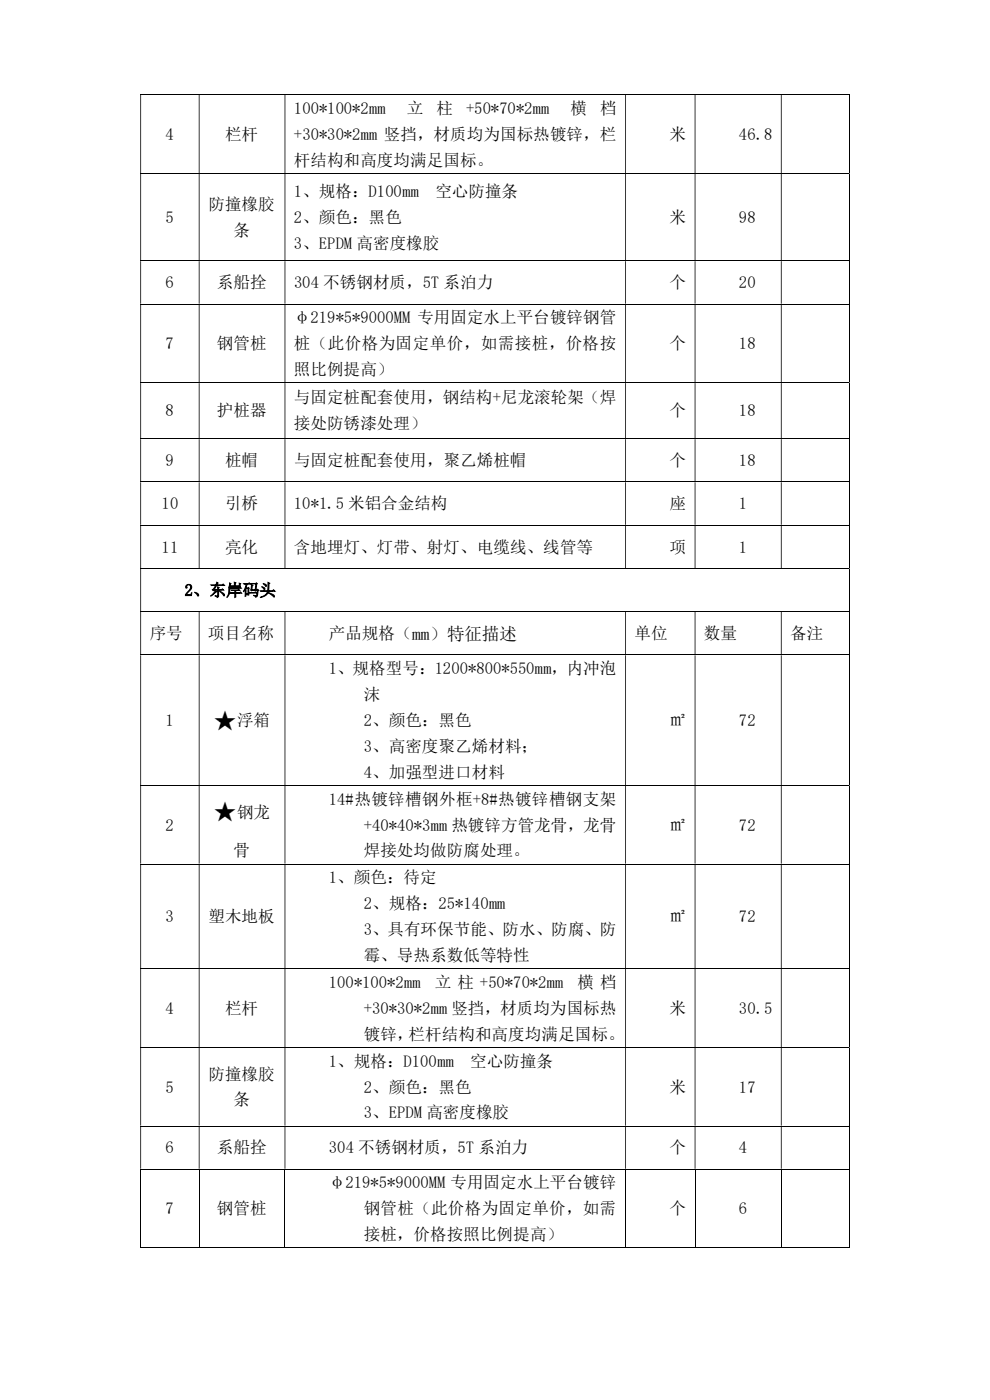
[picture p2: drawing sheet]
<svg xmlns="http://www.w3.org/2000/svg" width="210mm" height="297mm" viewBox="0 0 210 297" stroke-linecap="round" stroke-linejoin="round" font-family="sans-serif">
<defs><g id="words">
<g font-size="5">
<text x="45.3" y="154.6">★</text>
<text x="45.3" y="174">★</text>
</g>
<g font-size="3.5">
<text x="35.1" y="29.7">4</text>
<text x="47.8" y="29.7">栏杆</text>
<text x="62.4" y="24.2">100*100*2mm</text>
<text x="62.4" y="29.7">+30*30*2mm 竖挡，材质均为国标热镀锌，栏</text>
<text x="86.3" y="24.2">立</text>
<text x="92.6" y="24.2">柱</text>
<text x="98.9" y="24.2">+50*70*2mm</text>
<text x="121" y="24.2">横</text>
<text x="127.3" y="24.2">档</text>
<text x="142" y="29.7">米</text>
<text x="156.8" y="29.7">46.8</text>
<text x="62.4" y="35.2">杆结构和高度均满足国标。</text>
<text x="62.4" y="41.8">1、规格：D100mm</text>
<text x="92.4" y="41.8">空心防撞条</text>
<text x="35.1" y="47.3">5</text>
<text x="44.2" y="44.5">防撞橡胶</text>
<text x="62.4" y="47.3">2、颜色：黑色</text>
<text x="142" y="47.3">米</text>
<text x="156.8" y="47.3">98</text>
<text x="49.5" y="50">条</text>
<text x="62.4" y="52.8">3、EPDM 高密度橡胶</text>
<text x="35.1" y="61.1">6</text>
<text x="46" y="61.1">系船拴</text>
<text x="62.4" y="61.1">304 不锈钢材质，5T 系泊力</text>
<text x="142" y="61.1">个</text>
<text x="156.8" y="61.1">20</text>
<text x="62.4" y="68.6">φ219*5*9000MM 专用固定水上平台镀锌钢管</text>
<text x="35.1" y="74.1">7</text>
<text x="46" y="74.1">钢管桩</text>
<text x="62.4" y="74.1">桩（此价格为固定单价，如需接桩，价格按</text>
<text x="142" y="74.1">个</text>
<text x="156.8" y="74.1">18</text>
<text x="62.4" y="79.6">照比例提高）</text>
<text x="35.1" y="88.3">8</text>
<text x="46" y="88.3">护桩器</text>
<text x="62.4" y="85.6">与固定桩配套使用，钢结构+尼龙滚轮架（焊</text>
<text x="142" y="88.3">个</text>
<text x="156.8" y="88.3">18</text>
<text x="62.4" y="91.1">接处防锈漆处理）</text>
<text x="35.1" y="98.9">9</text>
<text x="47.8" y="98.9">桩帽</text>
<text x="62.4" y="98.9">与固定桩配套使用，聚乙烯桩帽</text>
<text x="142" y="98.9">个</text>
<text x="156.8" y="98.9">18</text>
<text x="34.3" y="108.1">10</text>
<text x="47.7" y="108.1">引桥</text>
<text x="62.4" y="108.1">10*1.5 米铝合金结构</text>
<text x="142" y="108.1">座</text>
<text x="156.8" y="108.1">1</text>
<text x="34.3" y="117.2">11</text>
<text x="47.7" y="117.2">亮化</text>
<text x="62.4" y="117.2">含地埋灯、灯带、射灯、电缆线、线管等</text>
<text x="142" y="117.2">项</text>
<text x="156.8" y="117.2">1</text>
<text x="39.2" y="126.4">2、东岸码头</text>
<text x="31.7" y="135.6">序号</text>
<text x="44.1" y="135.6">项目名称</text>
<text x="69.8" y="135.6">产品规格（mm）特征描述</text>
<text x="134.6" y="135.6">单位</text>
<text x="149.3" y="135.6">数量</text>
<text x="167.6" y="135.6">备注</text>
<text x="69.8" y="143">1、规格型号：1200*800*550mm，内冲泡</text>
<text x="77.2" y="148.5">沫</text>
<text x="35.1" y="154">1</text>
<text x="50.3" y="154">浮箱</text>
<text x="77.2" y="154">2、颜色：黑色</text>
<text x="142" y="154">㎡</text>
<text x="156.8" y="154">72</text>
<text x="77.2" y="159.5">3、高密度聚乙烯材料；</text>
<text x="77.2" y="165">4、加强型进口材料</text>
<text x="50.3" y="173.4">钢龙</text>
<text x="69.8" y="170.7">14#热镀锌槽钢外框+8#热镀锌槽钢支架</text>
<text x="35.1" y="176.2">2</text>
<text x="77.2" y="176.2">+40*40*3mm 热镀锌方管龙骨，龙骨</text>
<text x="142" y="176.2">㎡</text>
<text x="156.8" y="176.2">72</text>
<text x="49.5" y="181.7">骨</text>
<text x="77.2" y="181.7">焊接处均做防腐处理。</text>
<text x="69.8" y="187.4">1、颜色：待定</text>
<text x="35.1" y="195.6">3</text>
<text x="44.2" y="195.6">塑木地板</text>
<text x="77.2" y="192.9">2、规格：25*140mm</text>
<text x="142" y="195.6">㎡</text>
<text x="156.8" y="195.6">72</text>
<text x="77.2" y="198.4">3、具有环保节能、防水、防腐、防</text>
<text x="77.2" y="203.9">霉、导热系数低等特性</text>
<text x="69.8" y="209.6">100*100*2mm</text>
<text x="92.3" y="209.6">立 柱 +50*70*2mm</text>
<text x="122.5" y="209.6">横 档</text>
<text x="35.1" y="215.1">4</text>
<text x="47.8" y="215.1">栏杆</text>
<text x="77.2" y="215.1">+30*30*2mm 竖挡，材质均为国标热</text>
<text x="142" y="215.1">米</text>
<text x="156.8" y="215.1">30.5</text>
<text x="77.2" y="220.6">镀锌，栏杆结构和高度均满足国标。</text>
<text x="69.8" y="226.3">1、规格：D100mm</text>
<text x="99.8" y="226.3">空心防撞条</text>
<text x="35.1" y="231.8">5</text>
<text x="44.2" y="229">防撞橡胶</text>
<text x="77.2" y="231.8">2、颜色：黑色</text>
<text x="142" y="231.8">米</text>
<text x="156.8" y="231.8">17</text>
<text x="49.5" y="234.5">条</text>
<text x="77.2" y="237.3">3、EPDM 高密度橡胶</text>
<text x="35.1" y="244.7">6</text>
<text x="46" y="244.7">系船拴</text>
<text x="69.8" y="244.7">304 不锈钢材质，5T 系泊力</text>
<text x="142" y="244.7">个</text>
<text x="156.8" y="244.7">4</text>
<text x="35.1" y="257.6">7</text>
<text x="46" y="257.6">钢管桩</text>
<text x="69.8" y="252.1">φ219*5*9000MM 专用固定水上平台镀锌</text>
<text x="77.2" y="257.6">钢管桩（此价格为固定单价，如需</text>
<text x="142" y="257.6">个</text>
<text x="156.8" y="257.6">6</text>
<text x="77.2" y="263.1">接桩，价格按照比例提高）</text>
</g>
</g></defs>
<g fill="none" stroke="#000" stroke-width=".21">
<path d="M29.8 20.1h150.3M29.8 36.8h150.3M180.2 20.2v16.5M180.2 36.9v18.3M29.8 55.3h150.3M180.2 55.4v9M29.8 64.5h150.3M180.2 64.6v16.5M29.8 81.2h150.3M29.8 93.1h150.3M180.2 81.3v11.7M180.2 93.2v9"/>
<path d="M29.8 102.2h150.3M29.8 111.4h150.3M180.2 102.3v9M180.2 111.5v9M29.8 120.6h150.3M29.8 129.8h150.3M29.8 138.9h150.3M180.2 120.7v9M180.2 129.8v9.1M180.2 139v27.5M29.8 166.6h150.3M180.2 166.7v16.5"/>
<path d="M29.8 183.3h150.3M180.2 183.4v22M29.8 205.5h150.3M180.2 205.6v16.5M29.8 222.2h150.3M29.8 238.9h150.3M180.2 222.3v16.5M180.2 239v8.9M29.8 248h150.3M29.8 248.1v16.7M42.2 248.1v16.7M60.5 248.1v16.7"/>
<path d="M132.7 248.1v16.7M147.4 248.1v16.7M165.7 248.1v16.7M180.2 248.1v16.7M29.8 264.8h12.4M42.3 264.8h18.1M60.5 264.8h72.1M132.8 264.8h14.6M147.5 264.8h18.2M165.8 264.8h14.3"/>
</g>
<g fill="#000">
<path d="M180.1 20h.2v.2h-.2zM29.8 20.2h.1v16.5h-.1zM42.2 20.2h.1v16.5h-.1zM60.4 20.2h.1v16.5h-.1zM132.6 20.2h.2v16.5h-.2zM147.4 20.2h.1v16.5h-.1zM165.7 20.2h.1v16.5h-.1z" fill-rule="evenodd"/>
<path d="M180.1 36.7h.2v.2h-.2zM29.8 36.9h.1v18.3h-.1zM42.2 36.9h.1v18.3h-.1zM60.4 36.9h.1v18.3h-.1zM132.6 36.9h.2v18.3h-.2zM147.4 36.9h.1v18.3h-.1zM165.7 36.9h.1v18.3h-.1z" fill-rule="evenodd"/>
<path d="M180.1 55.2h.2v.2h-.2zM29.8 55.4h.1v9h-.1zM42.2 55.4h.1v9h-.1zM60.4 55.4h.1v9h-.1zM132.6 55.4h.2v9h-.2zM147.4 55.4h.1v9h-.1zM165.7 55.4h.1v9h-.1z" fill-rule="evenodd"/>
<path d="M180.1 64.4h.2v.2h-.2zM29.8 64.6h.1v16.5h-.1zM42.2 64.6h.1v16.5h-.1zM60.4 64.6h.1v16.5h-.1zM132.6 64.6h.2v16.5h-.2zM147.4 64.6h.1v16.5h-.1zM165.7 64.6h.1v16.5h-.1z" fill-rule="evenodd"/>
<path d="M180.1 81.1h.2v.2h-.2zM29.8 81.3h.1v11.7h-.1zM42.2 81.3h.1v11.7h-.1zM60.4 81.3h.1v11.7h-.1zM132.6 81.3h.2v11.7h-.2zM147.4 81.3h.1v11.7h-.1zM165.7 81.3h.1v11.7h-.1z" fill-rule="evenodd"/>
<path d="M180.1 93h.2v.2h-.2zM29.8 93.2h.1v9h-.1zM42.2 93.2h.1v9h-.1zM60.4 93.2h.1v9h-.1zM132.6 93.2h.2v9h-.2zM147.4 93.2h.1v9h-.1zM165.7 93.2h.1v9h-.1z" fill-rule="evenodd"/>
<path d="M180.1 102.2h.2v.1h-.2zM29.8 102.3h.1v9h-.1zM42.2 102.3h.1v9h-.1zM60.4 102.3h.1v9h-.1zM132.6 102.3h.2v9h-.2zM147.4 102.3h.1v9h-.1zM165.7 102.3h.1v9h-.1z" fill-rule="evenodd"/>
<path d="M180.1 111.3h.2v.2h-.2zM29.8 111.5h.1v9h-.1zM42.2 111.5h.1v9h-.1zM60.4 111.5h.1v9h-.1zM132.6 111.5h.2v9h-.2zM147.4 111.5h.1v9h-.1zM165.7 111.5h.1v9h-.1z" fill-rule="evenodd"/>
<path d="M180.1 120.5h.2v.2h-.2zM29.8 120.7h.1v9h-.1z" fill-rule="evenodd"/>
<path d="M180.1 129.7h.2v.1h-.2zM29.8 129.8h.1v9.1h-.1zM42.2 129.8h.1v9.1h-.1zM60.4 129.8h.1v9.1h-.1zM132.6 129.8h.2v9.1h-.2zM147.4 129.8h.1v9.1h-.1zM165.7 129.8h.1v9.1h-.1z" fill-rule="evenodd"/>
<path d="M180.1 138.9h.2v.1h-.2zM29.8 139h.1v27.5h-.1zM42.2 139h.1v27.5h-.1zM60.4 139h.1v27.5h-.1zM132.6 139h.2v27.5h-.2zM147.4 139h.1v27.5h-.1zM165.7 139h.1v27.5h-.1z" fill-rule="evenodd"/>
<path d="M180.1 166.5h.2v.2h-.2zM29.8 166.7h.1v16.5h-.1zM42.2 166.7h.1v16.5h-.1zM60.4 166.7h.1v16.5h-.1zM132.6 166.7h.2v16.5h-.2zM147.4 166.7h.1v16.5h-.1zM165.7 166.7h.1v16.5h-.1z" fill-rule="evenodd"/>
<path d="M180.1 183.2h.2v.2h-.2zM29.8 183.4h.1v22h-.1zM42.2 183.4h.1v22h-.1zM60.4 183.4h.1v22h-.1zM132.6 183.4h.2v22h-.2zM147.4 183.4h.1v22h-.1zM165.7 183.4h.1v22h-.1z" fill-rule="evenodd"/>
<path d="M180.1 205.4h.2v.2h-.2zM29.8 205.6h.1v16.5h-.1zM42.2 205.6h.1v16.5h-.1zM60.4 205.6h.1v16.5h-.1zM132.6 205.6h.2v16.5h-.2zM147.4 205.6h.1v16.5h-.1zM165.7 205.6h.1v16.5h-.1z" fill-rule="evenodd"/>
<path d="M180.1 222.1h.2v.2h-.2zM29.8 222.3h.1v16.5h-.1zM42.2 222.3h.1v16.5h-.1zM60.4 222.3h.1v16.5h-.1zM132.6 222.3h.2v16.5h-.2zM147.4 222.3h.1v16.5h-.1zM165.7 222.3h.1v16.5h-.1z" fill-rule="evenodd"/>
<path d="M180.1 238.8h.2v.2h-.2zM29.8 239h.1v8.9h-.1zM42.2 239h.1v8.9h-.1zM60.4 239h.1v8.9h-.1zM132.6 239h.2v8.9h-.2zM147.4 239h.1v8.9h-.1zM165.7 239h.1v8.9h-.1z" fill-rule="evenodd"/>
</g>
<path d="M180.1 247.9h.2v.2h-.2zM180.1 264.7h.2v.1h-.2z" fill="#000"/>
<use href="#words"/>
</svg>
